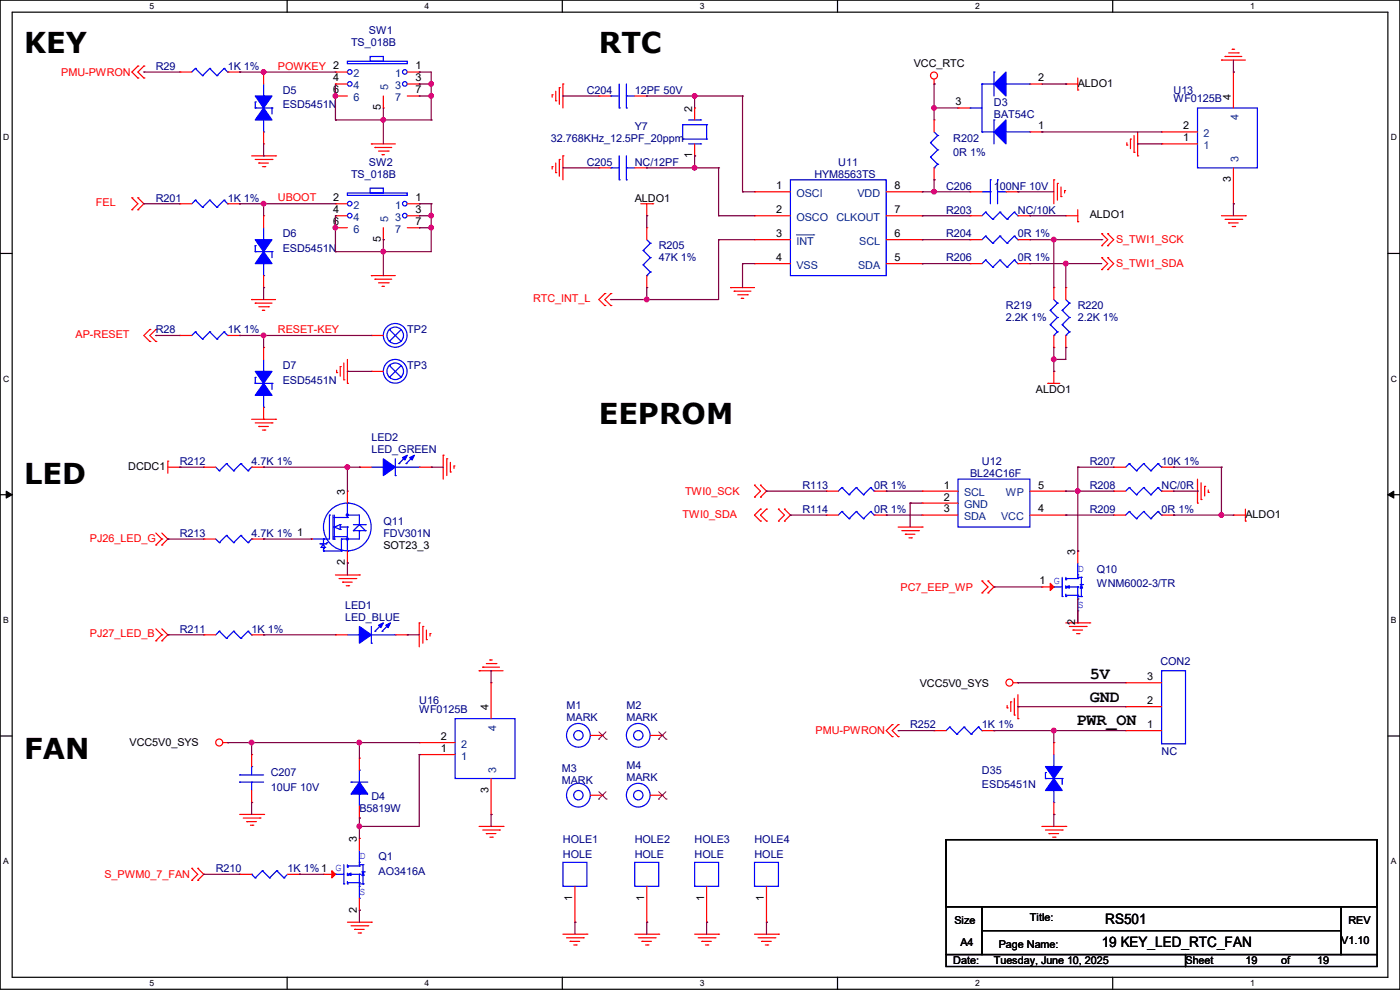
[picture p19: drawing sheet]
<svg xmlns="http://www.w3.org/2000/svg" width="297mm" height="210mm" viewBox="0 0 297 210" stroke-linecap="round" stroke-linejoin="round" font-family="sans-serif">
<defs><g id="words">
<g font-size="6.1">
<text x="5.1" y="11.2">KEY</text>
<text x="127" y="11.2">RTC</text>
<text x="127" y="90">EEPROM</text>
<text x="5.1" y="102.7">LED</text>
<text x="5.1" y="161.1">FAN</text>
</g>
<g font-size="3.6">
<text x="231.2" y="143.9">5V</text>
<text x="231.2" y="149">GND</text>
<text x="228.4" y="153.8">PWR_ON</text>
</g>
<g font-size="3">
<text x="234.5" y="196.1">RS501</text>
<text x="233.7" y="200.9">19 KEY_LED_RTC_FAN</text>
</g>
<g font-size="2.3" fill="#000080">
<text x="74.5" y="9.7">TS_018B</text>
<text x="78.3" y="7.2">SW1</text>
<text x="33.1" y="14.8">R29</text>
<text x="48.3" y="14.8">1K 1%</text>
<text x="60" y="19.9">D5</text>
<text x="60" y="22.9">ESD5451N</text>
<text x="124.5" y="19.9">C204</text>
<text x="134.7" y="19.9">12PF 50V</text>
<text x="210.9" y="22.4">D3</text>
<text x="249" y="19.9">U13</text>
<text x="249" y="21.7">WF0125B</text>
<text x="134.7" y="27.5">Y7</text>
<text x="210.9" y="25">BAT54C</text>
<text x="78.3" y="35.1">SW2</text>
<text x="116.9" y="30.1">32.768KHz_12.5PF_20ppm</text>
<text x="124.5" y="35.1">C205</text>
<text x="134.7" y="35.1">NC/12PF</text>
<text x="177.8" y="35.1">U11</text>
<text x="202.2" y="30.1">R202</text>
<text x="202.2" y="33.1">0R 1%</text>
<text x="74.5" y="37.7">TS_018B</text>
<text x="172.8" y="37.7">HYM8563TS</text>
<text x="200.7" y="40.2">C206</text>
<text x="210.9" y="40.2">1</text>
<text x="212.1" y="40.2">00NF 10V</text>
<text x="33.1" y="42.8">R201</text>
<text x="48.3" y="42.8">1K 1%</text>
<text x="200.7" y="45.3">R203</text>
<text x="215.9" y="45.3">NC/10K</text>
<text x="60" y="50.4">D6</text>
<text x="60" y="53.4">ESD5451N</text>
<text x="139.7" y="52.9">R205</text>
<text x="200.7" y="50.4">R204</text>
<text x="215.9" y="50.4">0R 1%</text>
<text x="139.7" y="55.5">47K 1%</text>
<text x="200.7" y="55.5">R206</text>
<text x="215.9" y="55.5">0R 1%</text>
<text x="213.4" y="65.6">R219</text>
<text x="228.6" y="65.6">R220</text>
<text x="33.1" y="70.7">R28</text>
<text x="48.3" y="70.7">1K 1%</text>
<text x="86.4" y="70.7">TP2</text>
<text x="213.4" y="68.2">2.2K 1%</text>
<text x="228.6" y="68.2">2.2K 1%</text>
<text x="60" y="78.3">D7</text>
<text x="60" y="81.4">ESD5451N</text>
<text x="86.4" y="78.3">TP3</text>
<text x="78.8" y="93.6">LED2</text>
<text x="38.1" y="98.6">R212</text>
<text x="53.4" y="98.6">4.7K 1%</text>
<text x="78.8" y="96.1">LED_GREEN</text>
<text x="205.8" y="101.2">BL24C16F</text>
<text x="208.3" y="98.6">U12</text>
<text x="231.2" y="98.6">R207</text>
<text x="246.4" y="98.6">10K 1%</text>
<text x="170.2" y="103.7">R113</text>
<text x="185.5" y="103.7">0R 1%</text>
<text x="231.2" y="103.7">R208</text>
<text x="246.4" y="103.7">NC/0R</text>
<text x="38.1" y="113.9">R213</text>
<text x="53.4" y="113.9">4.7K 1% 1</text>
<text x="81.3" y="113.9">FDV301N</text>
<text x="81.3" y="111.3">Q11</text>
<text x="170.2" y="108.8">R114</text>
<text x="185.5" y="108.8">0R 1%</text>
<text x="231.2" y="108.8">R209</text>
<text x="246.4" y="108.8">0R 1%</text>
<text x="232.7" y="121.5">Q10</text>
<text x="232.7" y="124.5">WNM6002-3/TR</text>
<text x="73.2" y="129.1">LED1</text>
<text x="73.2" y="131.7">LED_BLUE</text>
<text x="38.1" y="134.2">R211</text>
<text x="53.4" y="134.2">1K 1%</text>
<text x="246.2" y="141.1">CON2</text>
<text x="88.9" y="149.4">U16</text>
<text x="88.9" y="151.2">WF0125B</text>
<text x="120.2" y="150.5">M1</text>
<text x="120.2" y="153">MARK</text>
<text x="132.9" y="150.5">M2</text>
<text x="132.9" y="153">MARK</text>
<text x="193.1" y="154.5">R252</text>
<text x="208.3" y="154.5">1K 1%</text>
<text x="246.4" y="160.1">NC</text>
<text x="57.4" y="164.7">C207</text>
<text x="57.4" y="167.7">10UF 10V</text>
<text x="119.2" y="163.7">M3</text>
<text x="119.2" y="166.2">MARK</text>
<text x="132.9" y="163.2">M4</text>
<text x="132.9" y="165.7">MARK</text>
<text x="208.3" y="164.2">D35</text>
<text x="208.3" y="167.2">ESD5451N</text>
<text x="76.2" y="172.3">B5819W</text>
<text x="78.8" y="169.8">D4</text>
<text x="119.4" y="178.9">HOLE1</text>
<text x="134.7" y="178.9">HOLE2</text>
<text x="147.4" y="178.9">HOLE3</text>
<text x="160.1" y="178.9">HOLE4</text>
<text x="45.8" y="185">R210</text>
<text x="61" y="185">1K 1%1</text>
<text x="80.3" y="182.5">Q1</text>
<text x="80.3" y="185.5">AO3416A</text>
<text x="119.4" y="181.9">HOLE</text>
<text x="134.7" y="181.9">HOLE</text>
<text x="147.4" y="181.9">HOLE</text>
<text x="160.1" y="181.9">HOLE</text>
</g>
<g font-size="2.3" fill="#f00">
<text x="13" y="16.1">PMU-PWRON</text>
<text x="59" y="14.8">POWKEY 2</text>
<text x="20.4" y="43.8">FEL</text>
<text x="59" y="42.7">UBOOT</text>
<text x="236.8" y="51.6">S_TWI1_SCK</text>
<text x="236.8" y="56.7">S_TWI1_SDA</text>
<text x="113.1" y="64.1">RTC_INT_L</text>
<text x="16" y="71.7">AP-RESET</text>
<text x="59" y="70.7">RESET-KEY</text>
<text x="145.3" y="105">TWI0_SCK</text>
<text x="144.8" y="109.8">TWI0_SDA</text>
<text x="19.1" y="114.9">PJ26_LED_G</text>
<text x="191.1" y="125.3">PC7_EEP_WP</text>
<text x="19.1" y="135.2">PJ27_LED_B</text>
<text x="173" y="155.8">PMU-PWRON</text>
<text x="22.1" y="186.3">S_PWM0_7_FAN</text>
</g>
<g font-size="2.3">
<text x="70.7" y="17.3">4</text>
<text x="88.2" y="14.7">1</text>
<text x="88.2" y="17.3">3</text>
<text x="193.8" y="14.3">VCC_RTC</text>
<text x="220.3" y="17.3">2</text>
<text x="70.7" y="19.8">6</text>
<text x="80.8" y="23.4" transform="rotate(-90 80.8 23.4)">5</text>
<text x="88.2" y="19.8">7</text>
<text x="146.8" y="23.7" transform="rotate(-90 146.8 23.7)">2</text>
<text x="202.7" y="22.4">3</text>
<text x="228.6" y="18.4">ALDO1</text>
<text x="261.1" y="21.1" transform="rotate(-90 261.1 21.1)">4</text>
<text x="220.3" y="27.4">1</text>
<text x="251" y="30">1</text>
<text x="251" y="27.4">2</text>
<text x="146.8" y="33.6" transform="rotate(-90 146.8 33.6)">1</text>
<text x="164.6" y="40.1">1</text>
<text x="189.8" y="40.1">8</text>
<text x="261.1" y="38.7" transform="rotate(-90 261.1 38.7)">3</text>
<text x="70.7" y="42.7">2</text>
<text x="70.7" y="45.2">4</text>
<text x="70.7" y="47.8">6</text>
<text x="88.2" y="42.7">1</text>
<text x="88.2" y="45.2">3</text>
<text x="88.2" y="47.8">7</text>
<text x="134.7" y="42.8">ALDO1</text>
<text x="164.6" y="45.2">2</text>
<text x="189.8" y="45.2">7</text>
<text x="231.2" y="46.3">ALDO1</text>
<text x="80.8" y="51.4" transform="rotate(-90 80.8 51.4)">5</text>
<text x="164.6" y="50.3">3</text>
<text x="189.8" y="50.3">6</text>
<text x="164.6" y="55.4">4</text>
<text x="189.8" y="55.4">5</text>
<text x="219.8" y="83.4">ALDO1</text>
<text x="27.2" y="99.7">DCDC1</text>
<text x="73.2" y="104.9" transform="rotate(-90 73.2 104.9)">3</text>
<text x="200.2" y="103.6">1</text>
<text x="200.2" y="106.2">2</text>
<text x="220.3" y="103.6">5</text>
<text x="200.2" y="108.7">3</text>
<text x="220.3" y="108.7">4</text>
<text x="264.2" y="109.8">ALDO1</text>
<text x="73.2" y="119.9" transform="rotate(-90 73.2 119.9)">2</text>
<text x="81.3" y="116.4">SOT23_3</text>
<text x="228.1" y="117.6" transform="rotate(-90 228.1 117.6)">3</text>
<text x="220.5" y="124">1</text>
<text x="228.1" y="132.6" transform="rotate(-90 228.1 132.6)">2</text>
<text x="195.1" y="145.6">VCC5V0_SYS</text>
<text x="243.4" y="149.4">2</text>
<text x="243.4" y="144.3">3</text>
<text x="103.6" y="150.7" transform="rotate(-90 103.6 150.7)">4</text>
<text x="243.4" y="154.4">1</text>
<text x="27.5" y="158.3">VCC5V0_SYS</text>
<text x="93.5" y="159.5">1</text>
<text x="93.5" y="157">2</text>
<text x="103.6" y="168.2" transform="rotate(-90 103.6 168.2)">3</text>
<text x="75.7" y="178.6" transform="rotate(-90 75.7 178.6)">3</text>
<text x="121.4" y="191.1" transform="rotate(-90 121.4 191.1)">1</text>
<text x="136.7" y="191.1" transform="rotate(-90 136.7 191.1)">1</text>
<text x="149.4" y="191.1" transform="rotate(-90 149.4 191.1)">1</text>
<text x="162.1" y="191.1" transform="rotate(-90 162.1 191.1)">1</text>
<text x="75.7" y="193.6" transform="rotate(-90 75.7 193.6)">2</text>
<text x="202.5" y="195.9">Size</text>
<text x="218.5" y="195.4">Title:</text>
<text x="286" y="195.9">REV</text>
<text x="203.8" y="200.7">A4</text>
<text x="211.9" y="201">Page Name:</text>
<text x="284.5" y="200.2">V1.10</text>
<text x="202.2" y="204.6">Date:</text>
<text x="210.9" y="204.6">Tuesday, June 10, 2025</text>
<text x="251.5" y="204.6">Sheet</text>
<text x="264.2" y="204.6">19</text>
<text x="271.8" y="204.6">of</text>
<text x="279.4" y="204.6">19</text>
</g>
<g font-size="2.3" fill="#004080">
<text x="75" y="16.3">2</text>
<text x="83.9" y="16.3">1</text>
<text x="75" y="18.9">4</text>
<text x="75" y="21.4">6</text>
<text x="82.4" y="19.1" transform="rotate(-90 82.4 19.1)">5</text>
<text x="83.9" y="18.9">3</text>
<text x="83.9" y="21.4">7</text>
<text x="255.3" y="29">2</text>
<text x="262.7" y="25.4" transform="rotate(-90 262.7 25.4)">4</text>
<text x="255.3" y="31.6">1</text>
<text x="262.7" y="34.3" transform="rotate(-90 262.7 34.3)">3</text>
<text x="169" y="41.7">OSCI</text>
<text x="181.9" y="41.7">VDD</text>
<text x="75" y="44.3">2</text>
<text x="75" y="46.8">4</text>
<text x="82.4" y="47" transform="rotate(-90 82.4 47)">5</text>
<text x="83.9" y="44.3">1</text>
<text x="83.9" y="46.8">3</text>
<text x="169" y="46.8">OSCO</text>
<text x="177.5" y="46.8">CLKOUT</text>
<text x="75" y="49.4">6</text>
<text x="83.9" y="49.4">7</text>
<text x="169" y="51.9">INT</text>
<text x="182.3" y="51.9">SCL</text>
<text x="169" y="57">VSS</text>
<text x="182" y="57">SDA</text>
<text x="204.5" y="105.2">SCL</text>
<text x="204.5" y="107.8">GND</text>
<text x="213.4" y="105.2">WP</text>
<text x="204.5" y="110.3">SDA</text>
<text x="212.4" y="110.3">VCC</text>
<text x="105.2" y="155" transform="rotate(-90 105.2 155)">4</text>
<text x="97.8" y="161.1">1</text>
<text x="97.8" y="158.6">2</text>
<text x="105.2" y="163.9" transform="rotate(-90 105.2 163.9)">3</text>
</g>
<g font-size="2.3" fill="#00f">
<text x="223.6" y="123.8">G</text>
<text x="228.6" y="121.3">D</text>
<text x="228.6" y="128.9">S</text>
<text x="71.2" y="184.8">G</text>
<text x="76.2" y="182.2">D</text>
<text x="76.2" y="189.9">S</text>
</g>
<g font-size="1.8">
<text x="31.7" y="1.9">5</text>
<text x="90.1" y="1.9">4</text>
<text x="148.5" y="1.9">3</text>
<text x="206.8" y="1.9">2</text>
<text x="265.2" y="1.9">1</text>
<text x=".7" y="29.8">D</text>
<text x="295.1" y="29.8">D</text>
<text x=".7" y="80.9">C</text>
<text x="295.1" y="80.9">C</text>
<text x=".7" y="132.1">B</text>
<text x="295.1" y="132.1">B</text>
<text x=".7" y="183.3">A</text>
<text x="295.1" y="183.3">A</text>
<text x="31.7" y="209.2">5</text>
<text x="90.1" y="209.2">4</text>
<text x="148.5" y="209.2">3</text>
<text x="206.8" y="209.2">2</text>
<text x="265.2" y="209.2">1</text>
</g>
</g></defs>
<g fill="none" stroke="#000" stroke-width=".25">
<path d="M0 0h297v209.8h-297zM2.6 2.6h291.8v204.7h-291.8zM60.9 0v2.6M119.3 0v2.6M177.7 0v2.6M236.1 0v2.6M0 53.8h2.6M294.4 53.8h2.6M0 104.9h2.6M294.4 104.9h2.6M0 156.1h2.6M294.4 156.1h2.6"/>
<path d="M200.7 178.1h91.4v14.2h-91.4zM200.7 192.3h7.6v10.2h-7.6zM208.3 192.3h76.2v5.1h-76.2zM208.3 197.4h76.2v5.1h-76.2zM284.5 192.3h7.6v10.2h-7.6zM60.9 207.3v2.5M119.3 207.3v2.5M177.7 207.3v2.5M200.7 202.5h50.8v2.5h-50.8zM236.1 207.3v2.5M251.5 202.5h40.6v2.5h-40.6z"/>
</g>
<path d="M1.3 104.2l1.3 .7-1.3 .8zM294.4 104.9l1.3-.7v1.5z" fill="#000"/>
<path d="M1.3 104.2l1.3 .7-1.3 .8zM294.4 104.9l1.3-.7v1.5z" fill="none" stroke="#000" stroke-width=".21"/>
<g fill="none" stroke="#f00" stroke-width=".25">
<path d="M29.3 14h.1M29.3 16.6h.1M29.3 14l-1.3 1.3 1.3 1.3M30.5 14h.1M30.5 16.6h.1M30.5 14l-1.2 1.3 1.2 1.3M117.9 19.3v2.1M118.7 18.6h.1M118.7 18.6v3.5M119.4 17.8h.1M119.4 17.8v5.1M198.2 17.8h.1"/>
<path d="M198.2 16.8v1M226.1 17.8h.1M226.1 17.8h2.5M228.6 19.1h.1M228.6 16.6v2.5M259.1 12.7h.1M259.1 12.7h5.1M259.9 12h.1M259.9 12h3.5M260.6 11.2h2.1M261.4 10.5h.1M261.4 10.5h.5"/>
<path d="M262.7 11.2h.1M53.4 33.1h5.1M54.1 33.8h3.6M54.9 34.6h.1M54.9 34.6h2M55.7 35.3h.5M56.2 35.3h.1M57.7 33.8h.1M58.5 33.1h.1M78.8 30.5h.1M78.8 30.5h5.1M79.5 31.3h.1"/>
<path d="M79.5 31.3h3.6M80.3 32h2M81.1 32.8h.1M81.1 32.8h.5M82.3 32h.1M117.1 20.1h.1M117.1 35.3h.1M117.1 20.1v.5M117.1 35.3v.6M117.9 21.4h.1M117.9 36.6h.1M117.9 34.6v2"/>
<path d="M118.7 33.8h.1M118.7 33.8v3.6M119.4 33.1h.1M119.4 33.1v5M223.6 38.1h.1M223.6 38.1v5.1M224.3 38.9h.1M224.3 38.9v3.6M225.1 39.7v2M239.1 30.8h.1M239.1 30.3v.5M239.8 29.5h.1"/>
<path d="M239.8 29.5v2M240.6 32.3h.1M240.6 28.7v3.6M241.3 33.1h.1M241.3 28v5.1M28 42h.1M28 44.5h.1M28 42l1.3 1.2-1.3 1.3M29.3 44.5h.1M29.3 42h.1M29.3 42l1.2 1.2-1.2 1.3M78.8 58.5h.1"/>
<path d="M78.8 58.5h5.1M79.5 59.2h.1M79.5 59.2h3.6M80.3 60h2M82.3 60h.1M135.9 43.2h2.6M137.2 45.8h.1M137.2 43.2v2.6M138.5 43.2h.1M205.8 40.7h.1M205.8 40.7h2.5M213.4 40.7h2.5"/>
<path d="M215.9 40.7h.1M225.1 41.7h.1M225.8 40.4h.1M225.8 40.4v.5M226.1 45.8h.1M226.1 45.8h2.5M228.6 47h.1M228.6 44.5v2.5M233.7 52.1h.1M233.7 49.6h.1M233.7 57.2h.1M233.7 54.7h.1"/>
<path d="M233.7 49.6l1.3 1.2-1.3 1.3M233.7 54.7l1.3 1.2-1.3 1.3M235 52.1h.1M235 49.6h.1M235 57.2h.1M235 54.7h.1M235 49.6l1.3 1.2-1.3 1.3M235 54.7l1.3 1.2-1.3 1.3M259.1 45.8h5.1M259.9 46.5h3.5M260.6 47.3h.1M260.6 47.3h2.1"/>
<path d="M261.4 48h.5M261.9 48h.1M263.4 46.5h.1M264.2 45.8h.1M31.8 69.9h.1M31.8 72.4h.1M31.8 69.9l-1.3 1.3 1.3 1.2M33.1 69.9h.1M33.1 72.4h.1M33.1 69.9l-1.3 1.3 1.3 1.2M53.4 63.5h.1M53.4 63.5h5.1"/>
<path d="M54.1 64.3h.1M54.1 64.3h3.6M54.9 65.1h2M55.7 65.8h.1M55.7 65.8h.5M56.9 65.1h.1M71.4 79h.1M71.4 78.5v.5M72.2 77.8h.1M72.2 77.8v2M72.9 77v3.6M73.7 76.2v5.1"/>
<path d="M81.1 60.7h.1M81.1 60.7h.5M128.3 62.3h.1M128.3 64.8h.1M128.3 62.3l-1.3 1.2 1.3 1.3M129.6 62.3h.1M129.6 64.8h.1M129.6 62.3l-1.3 1.2 1.3 1.3M155 61h.1M155 61h5.1M155.7 61.8h.1M155.7 61.8h3.6"/>
<path d="M156.5 62.5h2M157.3 63.3h.1M157.3 63.3h.5M158.5 62.5h.1M223.6 78.8h.1M223.6 78.8v2.5M35.6 97.8h.1M35.6 99.1h2.5M35.6 97.8v2.6M38.1 99.1h.1M53.4 88.9h5.1M54.1 89.7h3.6"/>
<path d="M54.9 90.5h.1M54.9 90.5h2M55.7 91.2h.5M56.2 91.2h.1M57.7 89.7h.1M58.5 88.9h.1M72.9 80.6h.1M73.7 81.3h.1M94 96.6h.1M94 96.6v5M94.8 97.3h.1M94.8 97.3v3.6"/>
<path d="M95.5 98.1v2M96.3 98.8h.1M96.3 98.8v.6M222.3 81.3h.1M222.3 81.3h2.5M33.1 115.6h.1M33.1 113.1l1.2 1.2M34.3 114.3h.1M34.3 115.6h.1M34.3 114.3l-1.2 1.3M34.3 113.1l1.3 1.2M35.6 114.3h.1"/>
<path d="M35.6 114.3l-1.3 1.3M95.5 100.1h.1M160.1 105.5h.1M160.1 102.9h.1M160.1 102.9l1.2 1.3-1.2 1.3M161.3 102.9h.1M161.3 105.5h.1M161.3 110.5h.1M161.3 108h.1M161.3 102.9l1.3 1.3-1.3 1.3M161.3 108l-1.2 1.3 1.2 1.2M162.6 110.5h.1"/>
<path d="M162.6 108h.1M162.6 108l-1.3 1.3 1.3 1.2M165.1 110.5h.1M165.1 108h.1M165.1 108l1.3 1.3-1.3 1.2M166.4 108h.1M166.4 110.5h.1M166.4 108l1.3 1.3-1.3 1.2M190.5 111.8h5.1M191.3 112.6h3.6M192.1 113.3h.1M192.1 113.3h2"/>
<path d="M192.8 114.1h.5M193.3 114.1h.1M194.9 112.6h.1M195.6 111.8h.1M254 106.7h.1M254 101.6v5.1M254.8 106h.1M254.8 102.4v3.6M255.6 103.2h.1M255.6 103.2v2M256.3 104.4h.1M256.3 103.9v.5"/>
<path d="M261.7 109.3h.1M261.7 109.3h2.5M264.2 110.5h.1M264.2 108v2.5M33.1 135.9h.1M33.1 133.4l1.2 1.3M34.3 134.7h.1M34.3 135.9h.1M34.3 134.7l-1.2 1.2M34.3 133.4l1.3 1.3M35.6 134.7h.1M35.6 134.7l-1.3 1.2"/>
<path d="M71.2 122h5M71.9 122.7h3.6M72.7 123.5h.1M72.7 123.5h2M73.4 124.2h.6M74 124.2h.1M75.5 122.7h.1M76.2 122h.1M88.9 132.1h.1M88.9 132.1v5.1M89.7 132.9h.1M89.7 132.9v3.5"/>
<path d="M90.5 135.7h.1M90.5 133.6v2.1M91.2 134.4h.1M91.2 134.4v.5M103.9 140h.1M103.9 140h.5M208.3 125.8h.1M208.3 123.2h.1M208.3 123.2l1.3 1.3-1.3 1.3M209.6 123.2h.1M209.6 125.8h.1M209.6 123.2l1.3 1.3-1.3 1.3"/>
<path d="M226.1 132.1h5.1M226.9 132.9h3.5M227.6 133.6h.1M227.6 133.6h2.1M228.4 134.4h.5M228.9 134.4h.1M230.4 132.9h.1M231.2 132.1h.1M47.3 157.5h1M48.3 157.5h.1M101.6 142.3h.1M101.6 142.3h5.1"/>
<path d="M102.4 141.5h.1M102.4 141.5h3.6M103.2 140.8h2M105.2 140.8h.1M189.3 153.7h.1M189.3 156.3h.1M189.3 153.7l-1.3 1.3 1.3 1.3M190.5 153.7h.1M190.5 156.3h.1M190.5 153.7l-1.2 1.3 1.2 1.3M213.7 150.2h.1M213.7 149.6v.6"/>
<path d="M214.4 148.9h.1M214.4 148.9v2M214.9 144.8h1M215.2 151.7h.1M215.2 148.1v3.6M215.9 144.8h.1M215.9 152.4h.1M215.9 147.4v5M238.8 155h.1M238.8 149.9h.1M238.8 144.8h.1M238.8 144.8h7.6"/>
<path d="M238.8 155h7.6M238.8 149.9h7.6M50.8 172.8h5.1M51.6 173.5h3.6M52.4 174.3h.1M52.4 174.3h2M53.1 175h.5M53.6 175h.1M55.2 173.5h.1M55.9 172.8h.1M101.6 175.3h5.1M102.4 176.1h3.6"/>
<path d="M103.2 176.8h.1M103.2 176.8h2M103.9 177.6h.5M104.4 177.6h.1M106 176.1h.1M106.7 175.3h.1M221 175.3h5.1M221.8 176.1h3.5M222.5 176.8h.1M222.5 176.8h2.1M223.3 177.6h.5M223.8 177.6h.1"/>
<path d="M225.3 176.1h.1M226.1 175.3h.1M40.7 186.7h.1M40.7 184.2h.1M40.7 184.2l1.3 1.3-1.3 1.2M42 184.2h.1M42 186.7h.1M42 184.2l1.2 1.3-1.2 1.2M73.7 195.6h5.1M74.5 196.4h3.5M75.2 197.1h.1M75.2 197.1h2.1"/>
<path d="M76 197.9h.5M76.5 197.9h.1M78 196.4h.1M78.8 195.6h.1M119.4 198.2h5.1M120.2 198.9h3.5M120.9 199.7h.1M120.9 199.7h2.1M123.7 198.9h.1M124.5 198.2h.1M134.7 198.2h5M135.4 198.9h3.6"/>
<path d="M136.2 199.7h.1M136.2 199.7h2M139 198.9h.1M139.7 198.2h.1M147.4 198.2h5M148.1 198.9h3.6M148.9 199.7h.1M148.9 199.7h2M151.7 198.9h.1M152.4 198.2h.1M160.1 198.2h5M160.8 198.9h3.6"/>
<path d="M161.6 199.7h.1M161.6 199.7h2M164.4 198.9h.1M165.1 198.2h.1M121.7 200.4h.5M122.2 200.4h.1M136.9 200.4h.6M137.5 200.4h.1M149.6 200.4h.6M150.2 200.4h.1M162.3 200.4h.6M162.9 200.4h.1"/>
<circle cx="198.1" cy="16" r=".74"/>
<circle cx="46.5" cy="157.5" r=".74"/>
<circle cx="214.1" cy="144.8" r=".74"/>
</g>
<path d="M210.1 38.1h.1M210.1 38.1v5.1M211.6 38.1h.1M211.6 38.1v5.1M208.3 40.7h1.8M210.1 40.7h.1M211.6 40.7h1.8M213.4 40.7h.1M246.4 142.3h5.1v15.5h-5.1z" fill="none" stroke="#00f" stroke-width=".25"/>
<path d="M213.4 25.4v5.1l-2.5-2.5z" fill-rule="evenodd" fill="#00f"/>
<path d="M213.4 25.4v5.1l-2.5-2.5z" fill="none" stroke="#00f" stroke-width=".25"/>
<path d="M213.4 15.3v5.1l-2.5-2.6z" fill-rule="evenodd" fill="#00f"/>
<g fill="none" stroke="#00f" stroke-width=".25">
<path d="M208.3 17.8h.1M208.3 17.8h2.6M208.3 17.8v10.2M210.9 15.3h.1M210.9 15.3v5.1M213.4 15.3v5.1l-2.5-2.6zM213.4 17.8h5.1M218.5 17.8h.1M205.8 22.9h.1M205.8 22.9h2.5M208.3 28h.1M208.3 28h2.6"/>
<path d="M210.9 25.4h.1M210.9 25.4v5.1M213.4 28h5.1M218.5 28h.1M82.6 77.5h.1M82.6 77.5l2.5 2.6M85.1 77.5l-2.5 2.6M82.6 80.1h.1M221.8 165.1h.1M221.8 163.9h.1M221.8 165.1h3.5M221.8 163.9v1.2"/>
<path d="M223.6 162.6h.1M223.6 170.2h.1M223.6 160.1v2.5M223.6 167.7v2.5M225.3 165.1h.1M225.3 165.1v1.3M53.4 185.5h.1M53.4 185.5l.7 .7M54.1 186.2h.1M55.7 184.7h.1M55.7 184.7l1.5 1.5M55.7 184.7l-1.6 1.5"/>
<path d="M57.2 186.2h.1M58.7 184.7h.1M58.7 184.7l1.5 1.5M58.7 184.7l-1.5 1.5M60.2 186.2h.1M61 185.5l-.8 .7"/>
<circle cx="83.8" cy="78.8" r="1.76"/>
<circle cx="83.8" cy="78.8" r="2.52"/>
</g>
<path d="M218.5 17.8h2.5M221 17.8h.1M203.2 22.9h.1M203.2 22.9h2.6M218.5 28h2.5M221 28h.1M78.8 78.8h.1M78.8 78.8h2.5M50.8 185.5h.1M50.8 185.5h2.6M61 185.5h2.5M63.5 185.5h.1" fill="none" stroke="#f00" stroke-width=".25"/>
<path d="M221.8 162.6h3.5l-1.7 2.5z" fill-rule="evenodd" fill="#00f"/>
<path d="M221.8 162.6h3.5l-1.7 2.5z" fill="none" stroke="#00f" stroke-width=".25"/>
<path d="M223.6 165.1l1.7 2.6h-3.5z" fill-rule="evenodd" fill="#00f"/>
<g fill="none" stroke="#00f" stroke-width=".25">
<path d="M55.9 17.8v2.6M54.1 22.9h.1M54.1 21.6h.1M54.1 22.9h3.6M54.1 21.6v1.3M55.9 20.4h.1M55.9 28h.1M55.9 25.4v2.6M57.7 22.9h.1M57.7 22.9v1.3M41.4 70.4h.1M41.4 70.4l-.7 .8"/>
<path d="M41.4 70.4l1.6 1.5M43 71.9h.1M44.5 70.4h.1M44.5 70.4l-1.5 1.5M44.5 70.4l1.5 1.5M46 71.9h.1M47.5 70.4h.1M47.5 70.4l-1.5 1.5M47.5 70.4l.8 .8M48.3 71.2h.1M82.6 72.4h.1M82.6 69.9h.1"/>
<path d="M82.6 69.9l2.5 2.5M85.1 69.9l-2.5 2.5M67.9 115.4h1.2M68.1 115.4h.1M68.1 116.1h.1M68.1 116.1l.5-.7 .3 .7M68.1 116.1h.8M68.6 114.3h.1M68.6 116.9h.1M68.6 116.4h.1M68.6 116.9h3.8M68.6 114.3v1.3"/>
<path d="M68.6 116.4v.5M68.9 116.1h.1M69.1 115.4h.1M69.4 115.1h.1M69.4 115.1l-.3 .3M69.9 109.3h.1M69.9 109.3v5h-3.8M70.7 114.3h.1M70.7 109.3v5M70.9 113.8h.1M70.9 109.8h.1M70.9 114.3h.1"/>
<path d="M70.9 111.8h.1M70.9 113.8h2.8M70.9 109.8h2.8M70.9 109.3v5M70.9 111.8l1.3 .5M72.2 111.3h.1M72.2 112.3h.1M72.2 111.8h1.5M72.2 111.3l-1.3 .5M72.2 111.3v1M72.4 116.9h.1M72.4 114.3h.1"/>
<path d="M72.4 114.3v2.6M73.7 116.9h.1M73.7 106.7h.1M73.7 114.3h.1M73.7 109.3h.1M73.7 109.8h.1M73.7 111.8h.1M73.7 109.3h2.5v2M73.7 106.7v3.1M73.7 111.8v5.1M75 112.6h.1M75 111.3h2.5"/>
<path d="M75 112.6h2.5M76.2 111.3h.1M76.2 112.6h.1M76.2 112.6v1.7h-3.8M76.2 111.3l-1.2 1.3M76.2 111.3l1.3 1.3M77.5 111.3h.1M77.5 112.6h.1M96.6 152.4h12.7v12.7h-12.7zM201.5 154.2h.1M201.5 154.2l-.8 .8M201.5 154.2l1.5 1.5"/>
<path d="M203 155.7h.1M204.5 154.2h.1M204.5 154.2l-1.5 1.5M204.5 154.2l1.5 1.5M206 155.7h.1M207.6 154.2h.1M207.6 154.2l-1.6 1.5M207.6 154.2l.7 .8M208.3 155h.1M223.6 165.1l1.7 2.6h-3.5z"/>
<circle cx="83.8" cy="71.1" r="1.76"/>
<circle cx="83.8" cy="71.1" r="2.52"/>
<circle cx="73.7" cy="111.8" r="5.1"/>
<circle cx="73.7" cy="114.3" r=".23"/>
<circle cx="73.7" cy="109.2" r=".23"/>
</g>
<g fill="none" stroke="#f00" stroke-width=".25">
<path d="M38.1 71.2h.1M38.1 71.2h2.6M48.3 71.2h2.5M50.8 71.2h.1M78.8 71.2h.1M78.8 71.2h2.5M66.1 114.3h.1M73.7 119.4h.1M73.7 104.2h.1M73.7 104.2v2.5M73.7 116.9v2.5M88.9 157.5h.1"/>
<path d="M88.9 157.5h7.7M104.2 144.8h.1M104.2 144.8v7.6M198.2 155h.1M198.2 155h2.5M208.3 155h2.6M210.9 155h.1M223.6 157.5h.1M223.6 157.5v2.6M88.9 160.1h.1M88.9 160.1h7.7M104.2 172.8h.1"/>
<path d="M104.2 165.1v7.7M223.6 172.8h.1M223.6 170.2v2.6"/>
</g>
<path d="M54.1 20.4h3.6l-1.8 2.5z" fill-rule="evenodd" fill="#00f"/>
<path d="M54.1 20.4h3.6l-1.8 2.5z" fill="none" stroke="#00f" stroke-width=".25"/>
<path d="M55.9 22.9l1.8 2.5h-3.6z" fill-rule="evenodd" fill="#00f"/>
<path d="M55.9 22.9l1.8 2.5h-3.6zM55.9 78.8h.1M55.9 76.2v2.6M54.1 81.3h.1M54.1 80.1h.1M54.1 81.3h3.6M54.1 80.1v1.2M55.9 86.4h.1M55.9 83.9v2.5M57.7 81.3h.1M57.7 81.3v1.3" fill="none" stroke="#00f" stroke-width=".25"/>
<path d="M55.9 15.3h.1M55.9 15.3v2.5M55.9 30.5h.1M55.9 28v2.5" fill="none" stroke="#f00" stroke-width=".25"/>
<path d="M54.1 78.8h3.6l-1.8 2.5z" fill-rule="evenodd" fill="#00f"/>
<path d="M54.1 78.8h3.6l-1.8 2.5z" fill="none" stroke="#00f" stroke-width=".25"/>
<path d="M55.9 81.3l1.8 2.6h-3.6z" fill-rule="evenodd" fill="#00f"/>
<g fill="none" stroke="#00f" stroke-width=".25">
<path d="M254 22.9h12.7v12.7h-12.7zM55.9 81.3l1.8 2.6h-3.6zM203.2 101.6h15.3v10.2h-15.3zM71.2 185.5h.1M71.2 185.5h1.7M73.7 183.7h.1M73.7 183.7h2.5M73.7 187.2h2.5M76.2 183.7h.1M76.2 187.2h.1M76.2 188h.1M76.2 182.9v.8"/>
<path d="M76.2 187.2v.8"/>
</g>
<g fill="none" stroke="#f00" stroke-width=".25">
<path d="M261.7 15.3h.1M261.7 15.3v7.6M246.4 30.5h.1M246.4 28h.1M246.4 30.5h7.6M246.4 28h7.6M261.7 35.6v7.6M261.7 43.2h.1M55.9 73.7h.1M55.9 73.7v2.5M55.9 88.9h.1M55.9 86.4v2.5"/>
<path d="M195.6 104.2h.1M195.6 106.7h.1M195.6 109.3h.1M195.6 104.2h7.6M195.6 106.7h7.6M195.6 109.3h7.6M218.5 104.2h7.6M218.5 109.3h7.6M226.1 109.3h.1M226.1 104.2h.1"/>
</g>
<path d="M73.7 185.5l.8-.3v.5z" fill="#00f"/>
<path d="M73.7 185.5l.8-.3v.5z" fill="none" stroke="#00f" stroke-width=".25"/>
<path d="M77 185l.3 .7h-.5z" fill="#00f"/>
<g fill="none" stroke="#00f" stroke-width=".25">
<path d="M72.9 187.5h.1M72.9 183.4v4.1M73.7 185.7h.1M73.7 187.5h.1M73.7 183.9h.1M73.7 183.4v.5M73.7 185.2v.5M73.7 187v.5M74.5 185.5h1.7M76.2 183.4h.1M76.2 185.5h.1M76.2 190.5h.1"/>
<path d="M76.2 182.9h.1M76.2 187.5h.8M76.2 183.4h.8M76.2 180.4v2.5M76.2 185.5v1.7M76.2 188v2.5M76.8 185h.5M77 185l.3 .7h-.5zM77 187.5h.1M77 183.4h.1M77 183.4v1.6M77 185.7v1.8"/>
<path d="M77.3 185h.1"/>
</g>
<path d="M70.4 184.7l.8 .8-.8 .7z" fill="#f00"/>
<g fill="none" stroke="#f00" stroke-width=".25">
<path d="M127 20.4h.1M127 20.4h2.6M134.7 20.4h2.5M137.2 20.4h.1M226.1 61h.1M226.1 73.7h.1M226.1 61v2.5M226.1 71.2v2.5M76.2 177.8h.1M76.2 177.8v2.6M138 168.7h2.5M140.5 168.7h.1"/>
<path d="M68.6 185.5h.1M68.6 185.5h2.6M70.4 184.7l.8 .8-.8 .7zM76.2 193.1h.1M76.2 190.5v2.6"/>
</g>
<g fill="none" stroke="#00f" stroke-width=".25">
<path d="M131.4 17.8v5.1M132.9 17.8v5.1M129.6 20.4h.1M129.6 20.4h1.8M131.4 22.9h.1M132.9 20.4h.1M132.9 22.9h.1M132.9 20.4h1.8M225.3 65.8h.1M225.3 68.9h.1M225.3 65.8l1.6 1.6M225.3 68.9l1.6 1.5"/>
<path d="M226.1 71.2h.1M226.1 63.5l.8 .8M226.9 64.3h.1M226.9 67.4h.1M226.9 70.4h.1M226.9 64.3l-1.6 1.5M226.9 67.4l-1.6 1.5M226.9 70.4l-.8 .8M78.8 99.1h2.5M81.3 99.1h.1M83.9 97.3v3.6M83.9 99.1h5"/>
<path d="M84.6 98.3h.1M86.1 98.3h.1M86.1 96.8l-1.5 1.5M87.7 96.8l-1.6 1.5M88.9 99.1h.1M83.9 100.9h.1"/>
<circle cx="135.4" cy="168.7" r="2.52"/>
<circle cx="135.4" cy="168.7" r=".99"/>
</g>
<path d="M139.7 169.5h.1M139.7 167.9l1.6 1.6M141.3 167.9l-1.6 1.6M141.3 169.5h.1" fill="none" stroke="#804000" stroke-width=".21"/>
<path d="M81.3 97.3l2.6 1.8-2.6 1.8z" fill-rule="evenodd" fill="#00f"/>
<path d="M81.3 97.3l2.6 1.8-2.6 1.8z" fill="none" stroke="#00f" stroke-width=".25"/>
<path d="M86.9 97.1l1-.5-.5 1z" fill-rule="evenodd" fill="#00f"/>
<path d="M86.9 97.1l1-.5-.5 1z" fill="none" stroke="#00f" stroke-width=".25"/>
<path d="M85.4 97.1l1-.5-.5 1z" fill-rule="evenodd" fill="#00f"/>
<g fill="none" stroke="#00f" stroke-width=".25">
<path d="M167.7 38.1h20.3v20.4h-20.3zM85.4 97.1l1-.5-.5 1zM73.7 134.7h2.5M76.2 134.7h.1M78.8 136.4h.1M78.8 132.9v3.5M78.8 134.7h5.1M79.5 133.9h.1M81.1 133.9h.1M81.1 132.4l-1.6 1.5M82.6 132.4l-1.5 1.5M83.9 134.7h.1"/>
<path d="M50.8 164.4h.1M50.8 165.9h.1M50.8 164.4h5.1M50.8 165.9h5.1M53.4 162.6h.1M53.4 165.9h.1M53.4 162.6v1.8M53.4 165.9v1.8M119.4 182.9h5.1v5.1h-5.1zM147.4 182.9h5v5.1h-5z"/>
<circle cx="122.7" cy="156" r="2.52"/>
<circle cx="122.7" cy="156" r=".99"/>
</g>
<g fill="none" stroke="#f00" stroke-width=".25">
<path d="M160.1 40.7h.1M160.1 45.8h.1M160.1 50.8h.1M160.1 55.9h.1M160.1 40.7h7.6M160.1 45.8h7.6M160.1 50.8h7.6M160.1 55.9h7.6M188 40.7h7.6M188 45.8h7.6M188 50.8h7.6M188 55.9h7.6"/>
<path d="M195.6 55.9h.1M195.6 50.8h.1M195.6 45.8h.1M195.6 40.7h.1M76.2 99.1h.1M76.2 99.1h2.6M88.9 99.1h2.6M91.5 99.1h.1M125.3 156h2.5M127.8 156h.1M53.4 170.2h.1M53.4 160.1h.1"/>
<path d="M53.4 160.1v2.5M53.4 167.7v2.5M122 195.6h.1M122 188v7.6M149.9 195.6h.1M149.9 188v7.6"/>
</g>
<path d="M169 49.8h3.6M172.6 49.8h.1" fill="none" stroke="#004080" stroke-width=".21"/>
<path d="M127 156.8h.1M127 155.2l1.6 1.6M128.6 155.2l-1.6 1.6M128.6 156.8h.1" fill="none" stroke="#804000" stroke-width=".21"/>
<path d="M76.2 132.9l2.6 1.8-2.6 1.7z" fill-rule="evenodd" fill="#00f"/>
<path d="M76.2 132.9l2.6 1.8-2.6 1.7z" fill="none" stroke="#00f" stroke-width=".25"/>
<path d="M81.8 132.6l1-.5-.5 1z" fill-rule="evenodd" fill="#00f"/>
<path d="M81.8 132.6l1-.5-.5 1z" fill="none" stroke="#00f" stroke-width=".25"/>
<path d="M80.3 132.6l1-.5-.5 1z" fill-rule="evenodd" fill="#00f"/>
<path d="M54.1 53.4h.1M54.1 52.1h.1M54.1 53.4h3.6M54.1 52.1v1.3M55.9 50.8h.1M55.9 58.5h.1M55.9 48.3v2.5M55.9 55.9v2.6M57.7 53.4h.1M57.7 53.4v1.3M80.3 132.6l1-.5-.5 1z" fill="none" stroke="#00f" stroke-width=".25"/>
<path d="M71.2 134.7h.1M71.2 134.7h2.5M83.9 134.7h2.5M86.4 134.7h.1" fill="none" stroke="#f00" stroke-width=".25"/>
<path d="M54.1 50.8h3.6l-1.8 2.6z" fill-rule="evenodd" fill="#00f"/>
<path d="M54.1 50.8h3.6l-1.8 2.6z" fill="none" stroke="#00f" stroke-width=".25"/>
<path d="M55.9 53.4l1.8 2.5h-3.6z" fill-rule="evenodd" fill="#00f"/>
<g fill="none" stroke="#00f" stroke-width=".25">
<path d="M78.5 39.9h2.8v1h-2.8zM55.9 53.4l1.8 2.5h-3.6zM73.7 40.9h12.7v.5h-12.7zM209.1 45h.1M209.1 45l-.8 .8M209.1 45l1.5 1.5M210.6 46.5h.1M212.1 45h.1M212.1 45l-1.5 1.5M212.1 45l1.6 1.5M213.7 46.5h.1M215.2 45h.1"/>
<path d="M215.2 45l-1.5 1.5M215.2 45l.7 .8M215.9 45.8h.1M45.8 114.3l.7 .8M46.5 115.1h.1M48 113.6h.1M48 113.6l-1.5 1.5M48 113.6l1.6 1.5M49.6 115.1h.1M51.1 113.6h.1M51.1 113.6l-1.5 1.5M51.1 113.6l1.5 1.5"/>
<path d="M52.6 115.1h.1M53.4 114.3h.1M53.4 114.3l-.8 .8M223.6 124.5h.1M223.6 124.5h1.7M226.1 122.7h.1M226.1 122.7h2.5M226.1 126.3h2.5M228.6 122.7h.1M228.6 126.3h.1M228.6 127h.1M228.6 122v.7"/>
<path d="M228.6 126.3v.7"/>
<circle cx="74.2" cy="45.7" r=".49"/>
<circle cx="74.2" cy="43.2" r=".49"/>
<circle cx="85.9" cy="45.7" r=".49"/>
<circle cx="85.9" cy="43.2" r=".49"/>
</g>
<g fill="none" stroke="#f00" stroke-width=".25">
<path d="M55.9 45.8h.1M55.9 45.8v2.5M55.9 58.5v2.5M71.2 43.2h.1M71.2 45.8h.1M71.2 48.3h.1M71.2 43.2h2.5M71.2 45.8h2.5M71.2 48.3h2.5M81.3 50.8h.1M81.3 48.3v2.5M86.4 43.2h2.5"/>
<path d="M86.4 45.8h2.5M86.4 48.3h2.5M88.9 43.2h.1M88.9 45.8h.1M88.9 48.3h.1M205.8 45.8h.1M205.8 45.8h2.5M215.9 45.8h2.6M218.5 45.8h.1M55.9 61h.1M43.2 114.3h.1M43.2 114.3h2.6"/>
<path d="M53.4 114.3h2.5M55.9 114.3h.1"/>
</g>
<path d="M226.1 124.5l.8-.3v.6z" fill="#00f"/>
<path d="M226.1 124.5l.8-.3v.6z" fill="none" stroke="#00f" stroke-width=".25"/>
<path d="M229.4 124l.3 .8h-.5z" fill="#00f"/>
<g fill="none" stroke="#00f" stroke-width=".25">
<path d="M228.6 119.4v2.6M225.3 126.5h.1M225.3 122.5v4M226.1 124.8h.1M226.1 126.5h.1M226.1 123h.1M226.1 122.5v.5M226.1 124.2v.6M226.1 126v.5M226.9 124.5h1.7M228.6 122.5h.1M228.6 124.5h.1"/>
<path d="M228.6 129.6h.1M228.6 122h.1M228.6 126.5h.8M228.6 122.5h.8M228.6 124.5v1.8M228.6 127v2.6M229.2 124h.5M229.4 124l.3 .8h-.5zM229.4 126.5h.1M229.4 122.5h.1M229.4 122.5v1.5M229.4 124.8v1.7"/>
<path d="M229.7 124h.1"/>
</g>
<path d="M222.8 123.7l.8 .8-.8 .8z" fill="#f00"/>
<g fill="none" stroke="#f00" stroke-width=".25">
<path d="M38.1 15.3h.1M38.1 15.3h2.6M48.3 15.3h2.5M50.8 15.3h.1M71.2 15.3h.1M71.2 17.8h.1M71.2 15.3h2.5M71.2 17.8h2.5M86.4 15.3h2.5M86.4 17.8h2.5M88.9 15.3h.1M88.9 17.8h.1"/>
<path d="M71.2 20.4h.1M71.2 20.4h2.5M81.3 22.9h.1M81.3 20.4v2.5M86.4 20.4h2.5M88.9 20.4h.1M127 35.6h.1M127 35.6h2.6M134.7 35.6h2.5M137.2 35.6h.1M147.4 33.1h.1M147.4 22.9h.1"/>
<path d="M147.4 22.9v2.5M147.4 30.5v2.6M198.2 25.4h.1M198.2 38.1h.1M198.2 25.4v2.6M198.2 35.6v2.5M38.1 43.2h.1M38.1 43.2h2.6M48.3 43.2h2.5M50.8 43.2h.1M137.2 48.3h.1M137.2 48.3v2.5"/>
<path d="M137.2 58.5v2.5M205.8 50.8h.1M205.8 55.9h.1M205.8 50.8h2.5M205.8 55.9h2.5M215.9 50.8h2.6M215.9 55.9h2.6M218.5 50.8h.1M218.5 55.9h.1M137.2 61h.1M223.6 61h.1M223.6 73.7h.1"/>
<path d="M223.6 61v2.5M223.6 71.2v2.5M43.2 99.1h.1M43.2 99.1h2.6M53.4 99.1h2.5M55.9 99.1h.1M236.3 99.1h.1M236.3 99.1h2.5M246.4 99.1h2.6M249 99.1h.1M175.3 109.3h.1M175.3 104.2h.1"/>
<path d="M175.3 109.3h2.5M175.3 104.2h2.5M185.5 109.3h2.5M185.5 104.2h2.5M188 109.3h.1M188 104.2h.1M228.6 116.9h.1M228.6 116.9v2.5M236.3 109.3h.1M236.3 104.2h.1M236.3 109.3h2.5M236.3 104.2h2.5"/>
<path d="M246.4 109.3h2.6M246.4 104.2h2.6M249 109.3h.1M249 104.2h.1M43.2 134.7h.1M43.2 134.7h2.6M53.4 134.7h2.5M55.9 134.7h.1M221 124.5h.1M221 124.5h2.6M222.8 123.7l.8 .8-.8 .8zM228.6 132.1h.1"/>
<path d="M228.6 129.6v2.5M138 156h2.5M140.5 156h.1M137.2 195.6h.1M137.2 188v7.6M162.6 195.6h.1M162.6 188v7.6"/>
</g>
<g fill="none" stroke="#00f" stroke-width=".25">
<path d="M41.4 14.5h.1M41.4 14.5l-.7 .8M41.4 14.5l1.6 1.5M43 16h.1M44.5 14.5h.1M44.5 14.5l-1.5 1.5M44.5 14.5l1.5 1.5M46 16h.1M47.5 14.5h.1M47.5 14.5l-1.5 1.5M47.5 14.5l.8 .8M48.3 15.3h.1"/>
<path d="M73.7 13h12.7v.5h-12.7zM78.5 12h2.8v1h-2.8zM129.6 35.6h.1M129.6 35.6h1.8M131.4 38.1h.1M131.4 33.1v5M132.9 35.6h.1M132.9 38.1h.1M132.9 35.6h1.8M132.9 33.1v5M144.8 26.5h.1M144.8 29.5h.1"/>
<path d="M144.8 29.5h5.1M144.8 26.5h5.1M144.8 26.5v3M146.1 30.5h2.5M146.1 25.4h2.5M148.6 30.5h.1M148.6 25.4h.1M149.9 29.5h.1M149.9 26.5h.1M149.9 26.5v3M197.4 30.3h.1M197.4 33.3h.1"/>
<path d="M197.4 30.3l1.5 1.5M197.4 33.3l1.5 1.5M198.2 35.6h.1M198.2 28l.7 .7M198.9 28.7h.1M198.9 31.8h.1M198.9 34.8h.1M198.9 28.7l-1.5 1.6M198.9 31.8l-1.5 1.5M198.9 34.8l-.7 .8M41.4 42.5h.1M41.4 42.5l-.7 .7"/>
<path d="M41.4 42.5l1.6 1.5M43 44h.1M44.5 42.5h.1M44.5 42.5l-1.5 1.5M44.5 42.5l1.5 1.5M46 44h.1M47.5 42.5h.1M47.5 42.5l-1.5 1.5M47.5 42.5l.8 .7M48.3 43.2h.1M136.4 53.1h.1M136.4 56.2h.1"/>
<path d="M136.4 53.1l1.6 1.6M136.4 56.2l1.6 1.5M137.2 58.5h.1M137.2 50.8l.8 .8M138 51.6h.1M138 54.7h.1M138 57.7h.1M138 51.6l-1.6 1.5M138 54.7l-1.6 1.5M138 57.7l-.8 .8M209.1 50.1h.1M209.1 55.2h.1"/>
<path d="M209.1 55.2l1.5 1.5M209.1 50.1l-.8 .7M209.1 50.1l1.5 1.5M209.1 55.2l-.8 .7M210.6 51.6h.1M210.6 56.7h.1M212.1 50.1h.1M212.1 55.2h.1M212.1 50.1l-1.5 1.5M212.1 50.1l1.6 1.5M212.1 55.2l-1.5 1.5M212.1 55.2l1.6 1.5"/>
<path d="M213.7 51.6h.1M213.7 56.7h.1M215.2 50.1h.1M215.2 55.2h.1M215.2 55.2l.7 .7M215.2 50.1l-1.5 1.5M215.2 50.1l.7 .7M215.2 55.2l-1.5 1.5M215.9 50.8h.1M215.9 55.9h.1M222.8 65.8h.1M222.8 68.9h.1"/>
<path d="M222.8 65.8l1.5 1.6M222.8 68.9l1.5 1.5M223.6 71.2h.1M223.6 63.5l.7 .8M224.3 64.3h.1M224.3 67.4h.1M224.3 70.4h.1M224.3 64.3l-1.5 1.5M224.3 67.4l-1.5 1.5M224.3 70.4l-.7 .8M45.8 99.1l.7 .8M46.5 99.9h.1"/>
<path d="M48 98.3h.1M48 98.3l-1.5 1.6M48 98.3l1.6 1.6M49.6 99.9h.1M51.1 98.3h.1M51.1 98.3l-1.5 1.6M51.1 98.3l1.5 1.6M52.6 99.9h.1M53.4 99.1h.1M53.4 99.1l-.8 .8M239.6 98.3h.1M239.6 98.3l-.8 .8"/>
<path d="M239.6 98.3l1.5 1.6M241.1 99.9h.1M242.6 98.3h.1M242.6 98.3l-1.5 1.6M242.6 98.3l1.5 1.6M244.1 99.9h.1M245.7 98.3h.1M245.7 98.3l-1.6 1.6M245.7 98.3l.7 .8M246.4 99.1h.1M178.6 108.5h.1M178.6 103.4h.1"/>
<path d="M178.6 108.5l-.8 .8M178.6 108.5l1.5 1.5M178.6 103.4l-.8 .8M178.6 103.4l1.5 1.5M180.1 110h.1M180.1 104.9h.1M181.7 108.5h.1M181.7 103.4h.1M181.7 108.5l-1.6 1.5M181.7 108.5l1.5 1.5M181.7 103.4l-1.6 1.5M181.7 103.4l1.5 1.5"/>
<path d="M183.2 110h.1M183.2 104.9h.1M184.7 108.5h.1M184.7 103.4h.1M184.7 108.5l-1.5 1.5M184.7 108.5l.8 .8M184.7 103.4l-1.5 1.5M184.7 103.4l.8 .8M185.5 109.3h.1M185.5 104.2h.1M239.6 108.5h.1M239.6 103.4h.1"/>
<path d="M239.6 108.5l-.8 .8M239.6 108.5l1.5 1.5M239.6 103.4l-.8 .8M239.6 103.4l1.5 1.5M241.1 110h.1M241.1 104.9h.1M242.6 108.5h.1M242.6 103.4h.1M242.6 108.5l-1.5 1.5M242.6 108.5l1.5 1.5M242.6 103.4l-1.5 1.5M242.6 103.4l1.5 1.5"/>
<path d="M244.1 110h.1M244.1 104.9h.1M245.7 108.5h.1M245.7 103.4h.1M245.7 108.5l-1.6 1.5M245.7 108.5l.7 .8M245.7 103.4l-1.6 1.5M245.7 103.4l.7 .8M246.4 109.3h.1M246.4 104.2h.1M46.5 133.9h.1M46.5 133.9l-.7 .8"/>
<path d="M46.5 133.9l1.5 1.5M48 135.4h.1M49.6 133.9h.1M49.6 133.9l-1.6 1.5M49.6 133.9l1.5 1.5M51.1 135.4h.1M52.6 133.9h.1M52.6 133.9l-1.5 1.5M52.6 133.9l.8 .8M53.4 134.7h.1M74.5 165.9h.1M74.5 165.9h3.5"/>
<path d="M76.2 168.4h.1M76.2 163.4h.1M76.2 163.4v2.5M76.2 168.4v2.6M134.7 182.9h5v5.1h-5zM160.1 182.9h5v5.1h-5z"/>
<circle cx="74.2" cy="15.3" r=".49"/>
<circle cx="74.2" cy="17.8" r=".49"/>
<circle cx="85.9" cy="15.3" r=".49"/>
<circle cx="85.9" cy="17.8" r=".49"/>
<circle cx="135.4" cy="156" r="2.52"/>
<circle cx="135.4" cy="156" r=".99"/>
</g>
<path d="M139.7 156.8h.1M139.7 155.2l1.6 1.6M141.3 155.2l-1.6 1.6M141.3 156.8h.1" fill="none" stroke="#804000" stroke-width=".21"/>
<path d="M76.2 165.9l1.8 2.5h-3.5z" fill-rule="evenodd" fill="#00f"/>
<g fill="none" stroke="#00f" stroke-width=".25">
<path d="M76.2 165.9l1.8 2.5h-3.5z"/>
<circle cx="122.7" cy="168.7" r="2.52"/>
<circle cx="122.7" cy="168.7" r=".99"/>
</g>
<path d="M76.2 173.5h.1M76.2 160.8h.1M76.2 160.8v2.6M76.2 171v2.5M125.3 168.7h2.5M127.8 168.7h.1" fill="none" stroke="#f00" stroke-width=".25"/>
<path d="M127 169.5h.1M127 167.9l1.6 1.6M128.6 167.9l-1.6 1.6M128.6 169.5h.1" fill="none" stroke="#804000" stroke-width=".21"/>
<path d="M50.8 15.3h.1M50.8 15.3h20.4M55.9 15.3h.1" fill="none" stroke="#800040" stroke-width=".25"/>
<circle cx="55.9" cy="15.3" r=".49" fill="#f0f"/>
<circle cx="55.9" cy="15.3" r=".49" fill="none" stroke="#f0f" stroke-width=".25"/>
<path d="M30.5 15.3h.1M30.5 15.3h7.6M50.8 71.2h.1M50.8 71.2h28M55.9 71.2h.1M55.9 71.2v2.5" fill="none" stroke="#800040" stroke-width=".25"/>
<circle cx="55.9" cy="71.1" r=".49" fill="#f0f"/>
<circle cx="55.9" cy="71.1" r=".49" fill="none" stroke="#f0f" stroke-width=".25"/>
<path d="M88.9 15.3h.1M88.9 17.8h.1M88.9 15.3h2.6v2.5M88.9 17.8h2.6M91.5 17.8h.1M55.9 33.1h.1M55.9 30.5v2.6M33.1 71.2h.1M33.1 71.2h5M73.7 78.8h.1M73.7 78.8h5.1" fill="none" stroke="#800040" stroke-width=".25"/>
<circle cx="91.5" cy="17.8" r=".49" fill="#f0f"/>
<circle cx="91.5" cy="17.8" r=".49" fill="none" stroke="#f0f" stroke-width=".25"/>
<path d="M91.5 17.8v2.6M71.2 25.4h.1M71.2 25.4h10.1M81.3 25.4h.1M81.3 22.9v2.5M91.5 20.4h.1" fill="none" stroke="#800040" stroke-width=".25"/>
<circle cx="81.3" cy="25.4" r=".49" fill="#f0f"/>
<circle cx="81.3" cy="25.4" r=".49" fill="none" stroke="#f0f" stroke-width=".25"/>
<path d="M71.2 17.8v2.6M71.2 20.4h.1M81.3 25.4h.1M81.3 25.4h10.2M81.3 25.4v5.1" fill="none" stroke="#800040" stroke-width=".25"/>
<circle cx="71.1" cy="20.3" r=".49" fill="#f0f"/>
<circle cx="71.1" cy="20.3" r=".49" fill="none" stroke="#f0f" stroke-width=".25"/>
<path d="M30.5 43.2h.1M30.5 43.2h7.6M50.8 43.2h.1M50.8 43.2h20.4M55.9 43.2h.1M55.9 43.2v2.6" fill="none" stroke="#800040" stroke-width=".25"/>
<circle cx="55.9" cy="43.2" r=".49" fill="#f0f"/>
<circle cx="55.9" cy="43.2" r=".49" fill="none" stroke="#f0f" stroke-width=".25"/>
<path d="M71.2 45.8h.1M71.2 45.8v2.5M88.9 43.2h.1M88.9 43.2h2.6M91.5 43.2h.1M91.5 43.2v2.6" fill="none" stroke="#800040" stroke-width=".25"/>
<circle cx="71.1" cy="48.3" r=".49" fill="#f0f"/>
<circle cx="71.1" cy="48.3" r=".49" fill="none" stroke="#f0f" stroke-width=".25"/>
<path d="M88.9 45.8h.1M88.9 45.8h2.6M91.5 45.8h.1M91.5 45.8v2.5" fill="none" stroke="#800040" stroke-width=".25"/>
<circle cx="91.5" cy="48.3" r=".49" fill="#f0f"/>
<circle cx="91.5" cy="48.3" r=".49" fill="none" stroke="#f0f" stroke-width=".25"/>
<circle cx="91.5" cy="45.7" r=".49" fill="#f0f"/>
<circle cx="91.5" cy="45.7" r=".49" fill="none" stroke="#f0f" stroke-width=".25"/>
<path d="M71.2 53.4h.1M81.3 50.8h.1M81.3 50.8v2.6h-10.1" fill="none" stroke="#800040" stroke-width=".25"/>
<circle cx="81.3" cy="53.4" r=".49" fill="#f0f"/>
<circle cx="81.3" cy="53.4" r=".49" fill="none" stroke="#f0f" stroke-width=".25"/>
<path d="M198.2 17.8h.1M198.2 17.8v5.1M119.4 20.4h.1M119.4 20.4h7.6M147.4 20.4h.1M147.4 20.4h10.1M147.4 20.4v2.5M81.3 53.4h.1M81.3 53.4h10.2M81.3 53.4v5.1M55.9 61h.1M55.9 61v2.5" fill="none" stroke="#800040" stroke-width=".25"/>
<circle cx="147.3" cy="20.3" r=".49" fill="#f0f"/>
<circle cx="147.3" cy="20.3" r=".49" fill="none" stroke="#f0f" stroke-width=".25"/>
<path d="M157.5 20.4h.1M157.5 20.4v20.3M198.2 22.9h.1M198.2 22.9v2.5" fill="none" stroke="#800040" stroke-width=".25"/>
<circle cx="198.1" cy="22.9" r=".49" fill="#f0f"/>
<circle cx="198.1" cy="22.9" r=".49" fill="none" stroke="#f0f" stroke-width=".25"/>
<path d="M119.4 35.6h.1M119.4 35.6h7.6M147.4 33.1h.1M147.4 35.6h.1M147.4 33.1v2.5M147.4 35.6h5M198.2 22.9h.1M198.2 22.9h5M221 28h.1M221 28h25.4" fill="none" stroke="#800040" stroke-width=".25"/>
<circle cx="147.3" cy="35.6" r=".49" fill="#f0f"/>
<circle cx="147.3" cy="35.6" r=".49" fill="none" stroke="#f0f" stroke-width=".25"/>
<path d="M152.4 35.6h.1M152.4 35.6v10.2M198.2 38.1h.1M198.2 38.1v2.6h-2.6M157.5 40.7h.1M157.5 40.7h2.6M195.6 40.7h.1" fill="none" stroke="#800040" stroke-width=".25"/>
<circle cx="198.1" cy="40.7" r=".49" fill="#f0f"/>
<circle cx="198.1" cy="40.7" r=".49" fill="none" stroke="#f0f" stroke-width=".25"/>
<g fill="none" stroke="#800040" stroke-width=".25">
<path d="M137.2 45.8h.1M137.2 45.8v2.5M152.4 45.8h.1M152.4 50.8h.1M152.4 45.8h7.7M152.4 50.8h7.7M152.4 50.8v12.7M157.5 55.9h.1M157.5 55.9v5.1M157.5 55.9h2.6M195.6 45.8h.1M195.6 50.8h.1"/>
<path d="M195.6 55.9h.1M195.6 45.8h10.2M195.6 50.8h10.2M195.6 55.9h10.2M198.2 40.7h.1M198.2 40.7h7.6M218.5 45.8h.1M218.5 45.8h7.6M218.5 50.8h5.1M218.5 55.9h7.6M223.6 50.8h.1M226.1 55.9h.1"/>
</g>
<circle cx="226.1" cy="55.9" r=".49" fill="#f0f"/>
<circle cx="226.1" cy="55.9" r=".49" fill="none" stroke="#f0f" stroke-width=".25"/>
<path d="M129.6 63.5h.1M129.6 63.5h22.8M137.2 61h.1M137.2 63.5h.1M137.2 61v2.5" fill="none" stroke="#800040" stroke-width=".25"/>
<circle cx="137.2" cy="63.5" r=".49" fill="#f0f"/>
<circle cx="137.2" cy="63.5" r=".49" fill="none" stroke="#f0f" stroke-width=".25"/>
<path d="M228.6 99.1h.1M228.6 99.1v5.1M228.6 99.1h7.7M249 99.1h.1M249 99.1h10.1M259.1 99.1h.1M259.1 99.1v10.2" fill="none" stroke="#800040" stroke-width=".25"/>
<circle cx="259.1" cy="109.2" r=".49" fill="#f0f"/>
<circle cx="259.1" cy="109.2" r=".49" fill="none" stroke="#f0f" stroke-width=".25"/>
<g fill="none" stroke="#800040" stroke-width=".25">
<path d="M193.1 106.7h.1M193.1 106.7v5.1M193.1 106.7h2.5M226.1 104.2h.1M226.1 109.3h.1M226.1 104.2h10.2M226.1 109.3h10.2M228.6 104.2h.1M249 109.3h.1M249 104.2h5M249 109.3h12.7M254 104.2h.1"/>
<path d="M259.1 109.3h.1M48.3 157.5h.1M48.3 157.5h27.9M53.4 157.5h.1M53.4 157.5v2.6"/>
</g>
<circle cx="53.4" cy="157.5" r=".49" fill="#f0f"/>
<circle cx="53.4" cy="157.5" r=".49" fill="none" stroke="#f0f" stroke-width=".25"/>
<path d="M76.2 157.5h.1M76.2 157.5h12.7M76.2 157.5v3.3" fill="none" stroke="#800040" stroke-width=".25"/>
<circle cx="76.2" cy="157.5" r=".49" fill="#f0f"/>
<circle cx="76.2" cy="157.5" r=".49" fill="none" stroke="#f0f" stroke-width=".25"/>
<path d="M76.2 173.5h.1M76.2 175.3h.1M76.2 173.5v1.8M88.9 160.1h.1M88.9 160.1v15.2h-12.7" fill="none" stroke="#800040" stroke-width=".25"/>
<circle cx="76.2" cy="175.3" r=".49" fill="#f0f"/>
<circle cx="76.2" cy="175.3" r=".49" fill="none" stroke="#f0f" stroke-width=".25"/>
<g fill="none" stroke="#800040" stroke-width=".25">
<path d="M223.6 50.8h.1M223.6 50.8v10.2M38.1 99.1h.1M38.1 99.1h5.1M55.9 99.1h.1M55.9 99.1h17.8M91.5 99.1h.1M91.5 99.1h2.5M35.6 114.3h.1M35.6 114.3h7.6M55.9 114.3h.1M55.9 114.3h10.2"/>
<path d="M35.6 134.7h.1M35.6 134.7h7.6M55.9 134.7h.1M55.9 134.7h15.3M86.4 134.7h.1M86.4 134.7h2.5M76.2 175.3h.1M76.2 175.3v2.5M43.2 185.5h.1M43.2 185.5h7.6M63.5 185.5h.1M63.5 185.5h5.1"/>
</g>
<circle cx="223.5" cy="50.8" r=".49" fill="#f0f"/>
<circle cx="223.5" cy="50.8" r=".49" fill="none" stroke="#f0f" stroke-width=".25"/>
<path d="M223.6 50.8h10.1M226.1 55.9h.1M226.1 55.9v5.1M226.1 55.9h7.6M233.7 50.8h.1M223.6 76.2h.1M223.6 73.7v2.5M226.1 73.7h.1M226.1 73.7v2.5h-2.5" fill="none" stroke="#800040" stroke-width=".25"/>
<circle cx="223.5" cy="76.2" r=".49" fill="#f0f"/>
<circle cx="223.5" cy="76.2" r=".49" fill="none" stroke="#f0f" stroke-width=".25"/>
<path d="M71.2 25.4h.1M71.2 20.4v5M88.9 20.4h2.6M91.5 20.4h.1M91.5 25.4h.1M91.5 20.4v5M223.6 78.8h.1M223.6 76.2v2.6" fill="none" stroke="#800040" stroke-width=".25"/>
<circle cx="91.5" cy="20.3" r=".49" fill="#f0f"/>
<circle cx="91.5" cy="20.3" r=".49" fill="none" stroke="#f0f" stroke-width=".25"/>
<g fill="none" stroke="#800040" stroke-width=".25">
<path d="M221 17.8h5.1M226.1 17.8h.1M261.7 15.3h.1M261.7 12.7v2.6M137.2 20.4h.1M137.2 35.6h.1M137.2 20.4h10.2M137.2 35.6h10.2M241.3 30.5h.1M241.3 30.5h5.1M71.2 48.3h.1M71.2 48.3v5.1"/>
<path d="M88.9 48.3h.1M88.9 48.3h2.6M91.5 48.3h.1M91.5 48.3v5.1M215.9 40.7h.1M215.9 40.7h7.7M261.7 43.2h.1M261.7 43.2v2.6M162.6 104.2h.1M162.6 104.2h12.7M167.7 109.3h.1M167.7 109.3h7.6"/>
<path d="M188 109.3h.1M188 104.2h.1M188 109.3h7.6M188 104.2h7.6M228.6 116.9h.1M228.6 104.2v12.7M210.9 124.5h.1M210.9 124.5h10.1M228.6 127h.1M228.6 127v5.1M104.2 142.3h.1M104.2 142.3v2.5"/>
<path d="M53.4 170.2h.1M53.4 170.2v2.6M104.2 172.8h.1M104.2 172.8v2.5M76.2 193.1h.1M76.2 193.1v2.5"/>
</g>
<circle cx="228.6" cy="104.2" r=".49" fill="#f0f"/>
<circle cx="228.6" cy="104.2" r=".49" fill="none" stroke="#f0f" stroke-width=".25"/>
<path d="M73.7 99.1h.1M73.7 99.1v5.1" fill="none" stroke="#800040" stroke-width=".25"/>
<circle cx="73.7" cy="99.1" r=".49" fill="#f0f"/>
<circle cx="73.7" cy="99.1" r=".49" fill="none" stroke="#f0f" stroke-width=".25"/>
<path d="M73.7 99.1h2.5M76.2 99.1h.1M73.7 119.4h.1M73.7 119.4v2.6M190.5 155h.1M190.5 155h7.7M210.9 155h.1M210.9 155h27.9M215.9 144.8h.1M215.9 144.8h22.9M223.6 155h.1M223.6 155v2.5" fill="none" stroke="#800040" stroke-width=".25"/>
<circle cx="223.5" cy="155" r=".49" fill="#f0f"/>
<circle cx="223.5" cy="155" r=".49" fill="none" stroke="#f0f" stroke-width=".25"/>
<path d="M215.9 149.9h.1M215.9 149.9h22.9M223.6 172.8h.1M223.6 172.8v2.5M122 195.6h.1M122 195.6v2.6M137.2 195.6h.1M137.2 195.6v2.6M149.9 195.6h.1M149.9 195.6v2.6M162.6 195.6h.1M162.6 195.6v2.6" fill="none" stroke="#800040" stroke-width=".25"/>
<circle cx="55.9" cy="15.3" r=".49" fill="#f0f"/>
<circle cx="55.9" cy="15.3" r=".49" fill="none" stroke="#f0f" stroke-width=".25"/>
<circle cx="55.9" cy="71.1" r=".49" fill="#f0f"/>
<circle cx="55.9" cy="71.1" r=".49" fill="none" stroke="#f0f" stroke-width=".25"/>
<circle cx="91.5" cy="17.8" r=".49" fill="#f0f"/>
<circle cx="91.5" cy="17.8" r=".49" fill="none" stroke="#f0f" stroke-width=".25"/>
<circle cx="81.3" cy="25.4" r=".49" fill="#f0f"/>
<circle cx="81.3" cy="25.4" r=".49" fill="none" stroke="#f0f" stroke-width=".25"/>
<circle cx="71.1" cy="20.3" r=".49" fill="#f0f"/>
<circle cx="71.1" cy="20.3" r=".49" fill="none" stroke="#f0f" stroke-width=".25"/>
<circle cx="55.9" cy="43.2" r=".49" fill="#f0f"/>
<circle cx="55.9" cy="43.2" r=".49" fill="none" stroke="#f0f" stroke-width=".25"/>
<circle cx="71.1" cy="48.3" r=".49" fill="#f0f"/>
<circle cx="71.1" cy="48.3" r=".49" fill="none" stroke="#f0f" stroke-width=".25"/>
<circle cx="91.5" cy="48.3" r=".49" fill="#f0f"/>
<circle cx="91.5" cy="48.3" r=".49" fill="none" stroke="#f0f" stroke-width=".25"/>
<circle cx="91.5" cy="45.7" r=".49" fill="#f0f"/>
<circle cx="91.5" cy="45.7" r=".49" fill="none" stroke="#f0f" stroke-width=".25"/>
<circle cx="81.3" cy="53.4" r=".49" fill="#f0f"/>
<circle cx="81.3" cy="53.4" r=".49" fill="none" stroke="#f0f" stroke-width=".25"/>
<circle cx="147.3" cy="20.3" r=".49" fill="#f0f"/>
<circle cx="147.3" cy="20.3" r=".49" fill="none" stroke="#f0f" stroke-width=".25"/>
<circle cx="198.1" cy="22.9" r=".49" fill="#f0f"/>
<circle cx="198.1" cy="22.9" r=".49" fill="none" stroke="#f0f" stroke-width=".25"/>
<circle cx="147.3" cy="35.6" r=".49" fill="#f0f"/>
<circle cx="147.3" cy="35.6" r=".49" fill="none" stroke="#f0f" stroke-width=".25"/>
<circle cx="198.1" cy="40.7" r=".49" fill="#f0f"/>
<circle cx="198.1" cy="40.7" r=".49" fill="none" stroke="#f0f" stroke-width=".25"/>
<circle cx="226.1" cy="55.9" r=".49" fill="#f0f"/>
<circle cx="226.1" cy="55.9" r=".49" fill="none" stroke="#f0f" stroke-width=".25"/>
<circle cx="137.2" cy="63.5" r=".49" fill="#f0f"/>
<circle cx="137.2" cy="63.5" r=".49" fill="none" stroke="#f0f" stroke-width=".25"/>
<circle cx="259.1" cy="109.2" r=".49" fill="#f0f"/>
<circle cx="259.1" cy="109.2" r=".49" fill="none" stroke="#f0f" stroke-width=".25"/>
<circle cx="53.4" cy="157.5" r=".49" fill="#f0f"/>
<circle cx="53.4" cy="157.5" r=".49" fill="none" stroke="#f0f" stroke-width=".25"/>
<circle cx="76.2" cy="157.5" r=".49" fill="#f0f"/>
<circle cx="76.2" cy="157.5" r=".49" fill="none" stroke="#f0f" stroke-width=".25"/>
<circle cx="76.2" cy="175.3" r=".49" fill="#f0f"/>
<circle cx="76.2" cy="175.3" r=".49" fill="none" stroke="#f0f" stroke-width=".25"/>
<circle cx="223.5" cy="50.8" r=".49" fill="#f0f"/>
<circle cx="223.5" cy="50.8" r=".49" fill="none" stroke="#f0f" stroke-width=".25"/>
<circle cx="223.5" cy="76.2" r=".49" fill="#f0f"/>
<circle cx="223.5" cy="76.2" r=".49" fill="none" stroke="#f0f" stroke-width=".25"/>
<circle cx="91.5" cy="20.3" r=".49" fill="#f0f"/>
<circle cx="91.5" cy="20.3" r=".49" fill="none" stroke="#f0f" stroke-width=".25"/>
<circle cx="228.6" cy="104.2" r=".49" fill="#f0f"/>
<circle cx="228.6" cy="104.2" r=".49" fill="none" stroke="#f0f" stroke-width=".25"/>
<circle cx="73.7" cy="99.1" r=".49" fill="#f0f"/>
<circle cx="73.7" cy="99.1" r=".49" fill="none" stroke="#f0f" stroke-width=".25"/>
<circle cx="223.5" cy="155" r=".49" fill="#f0f"/>
<circle cx="223.5" cy="155" r=".49" fill="none" stroke="#f0f" stroke-width=".25"/>
<use href="#words"/>
</svg>
